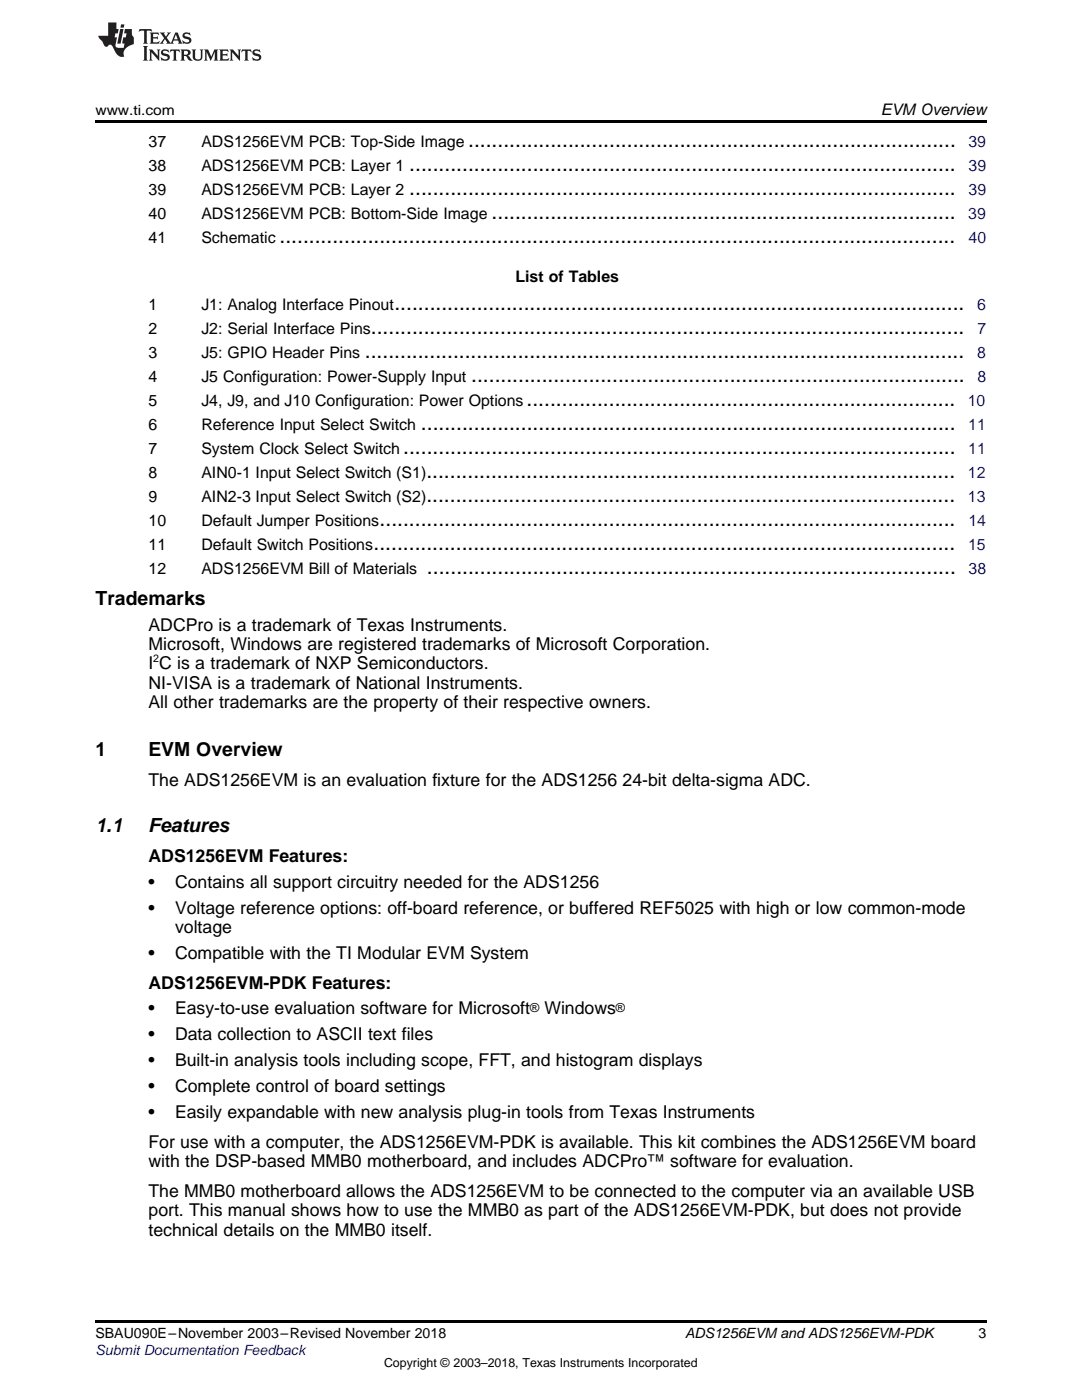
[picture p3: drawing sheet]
<svg xmlns="http://www.w3.org/2000/svg" width="216mm" height="279mm" viewBox="0 0 216 279" stroke-linecap="round" stroke-linejoin="round" font-family="sans-serif">
<defs><g id="words">
<g font-size="4.2">
<text x="93.4" y="29.2">...................................................................................</text>
<text x="81.7" y="34">.............................................................................................</text>
<text x="81.7" y="38.8">.............................................................................................</text>
<text x="98.1" y="43.6">...............................................................................</text>
<text x="55.8" y="48.4">...................................................................................................................</text>
<text x="78.7" y="61.8">.................................................................................................</text>
<text x="72.8" y="71.4">......................................................................................................</text>
<text x="74" y="66.6">.....................................................................................................</text>
<text x="94" y="76.2">....................................................................................</text>
<text x="105.1" y="81">.........................................................................</text>
<text x="84" y="85.8">...........................................................................................</text>
<text x="80.5" y="90.6">..............................................................................................</text>
<text x="85.1" y="95.4">..........................................................................................</text>
<text x="85.1" y="100.2">..........................................................................................</text>
<text x="75.7" y="105">..................................................................................................</text>
<text x="74.5" y="109.8">...................................................................................................</text>
<text x="85.2" y="114.6">..........................................................................................</text>
</g>
<g font-size="3.9">
<text x="19" y="120.7">Trademarks</text>
<text x="19" y="150.8">1</text>
<text x="29.6" y="150.8">EVM Overview</text>
<text x="19" y="166">1.1</text>
<text x="29.6" y="166">Features</text>
</g>
<g font-size="3.5">
<text x="29.6" y="125.8">ADCPro is a trademark of Texas Instruments.</text>
<text x="29.6" y="129.7">Microsoft, Windows are registered trademarks of Microsoft Corporation.</text>
<text x="29.6" y="133.6">I C is a trademark of NXP Semiconductors.</text>
<text x="29.6" y="137.5">NI-VISA is a trademark of National Instruments.</text>
<text x="29.6" y="141.4">All other trademarks are the property of their respective owners.</text>
<text x="29.6" y="156.8">The ADS1256EVM is an evaluation fixture for the ADS1256</text>
<text x="124.2" y="156.8">24-bit delta-sigma ADC.</text>
<text x="29.6" y="172">ADS1256EVM Features:</text>
<text x="29.6" y="177.2">•</text>
<text x="34.9" y="177.2">Contains all support circuitry needed for the ADS1256</text>
<text x="29.6" y="182.3">•</text>
<text x="34.9" y="182.3">Voltage reference options: off-board reference, or buffered REF5025 with high or low common-mode</text>
<text x="29.6" y="191.3">•</text>
<text x="34.9" y="186.2">voltage</text>
<text x="34.9" y="191.3">Compatible with the TI Modular EVM System</text>
<text x="29.6" y="197.3">ADS1256EVM-PDK Features:</text>
<text x="29.6" y="202.5">•</text>
<text x="34.9" y="202.5">Easy-to-use evaluation software for Microsoft</text>
<text x="108.6" y="202.5">Windows</text>
<text x="29.6" y="207.6">•</text>
<text x="34.9" y="207.6">Data collection to ASCII text files</text>
<text x="29.6" y="212.8">•</text>
<text x="34.9" y="212.8">Built-in analysis tools including scope, FFT, and histogram displays</text>
<text x="29.6" y="217.9">•</text>
<text x="34.9" y="217.9">Complete control of board settings</text>
<text x="29.6" y="223.1">•</text>
<text x="34.9" y="223.1">Easily expandable with new analysis plug-in tools from Texas Instruments</text>
<text x="29.6" y="229">For use with a computer, the ADS1256EVM-PDK is available. This kit combines the ADS1256EVM board</text>
<text x="29.6" y="232.9">with the DSP-based MMB0 motherboard, and includes ADCPro™ software for evaluation.</text>
<text x="29.6" y="238.9">The MMB0 motherboard allows the ADS1256EVM to be connected to the computer via an available USB</text>
<text x="29.6" y="242.7">port. This manual shows how to use the MMB0 as part of the ADS1256EVM-PDK, but does not provide</text>
<text x="29.6" y="246.6">technical details on the MMB0 itself.</text>
</g>
<g font-size="3.2">
<text x="175.8" y="23">EVM Overview</text>
<text x="29.6" y="29.2">37</text>
<text x="40.2" y="29.2">ADS1256EVM PCB: Top-Side Image</text>
<text x="29.6" y="34">38</text>
<text x="40.2" y="34">ADS1256EVM PCB: Layer 1</text>
<text x="29.6" y="38.8">39</text>
<text x="40.2" y="38.8">ADS1256EVM PCB: Layer 2</text>
<text x="29.6" y="43.6">40</text>
<text x="40.2" y="43.6">ADS1256EVM PCB: Bottom-Side Image</text>
<text x="29.6" y="48.4">41</text>
<text x="40.2" y="48.4">Schematic</text>
<text x="102.9" y="56.3">List of Tables</text>
<text x="29.6" y="61.8">1</text>
<text x="40.2" y="61.8">J1: Analog Interface Pinout</text>
<text x="29.6" y="66.6">2</text>
<text x="29.6" y="71.4">3</text>
<text x="40.2" y="66.6">J2: Serial Interface Pins</text>
<text x="40.2" y="71.4">J5: GPIO Header Pins</text>
<text x="29.6" y="76.2">4</text>
<text x="40.2" y="76.2">J5 Configuration: Power-Supply Input</text>
<text x="29.6" y="81">5</text>
<text x="40.2" y="81">J4, J9, and J10 Configuration: Power Options</text>
<text x="29.6" y="85.8">6</text>
<text x="40.2" y="85.8">Reference Input Select Switch</text>
<text x="29.6" y="90.6">7</text>
<text x="29.6" y="95.4">8</text>
<text x="40.2" y="90.6">System Clock Select Switch</text>
<text x="40.2" y="95.4">AIN0-1 Input Select Switch (S1)</text>
<text x="29.6" y="100.2">9</text>
<text x="40.2" y="100.2">AIN2-3 Input Select Switch (S2)</text>
<text x="29.6" y="105">10</text>
<text x="40.2" y="105">Default Jumper Positions</text>
<text x="29.6" y="109.8">11</text>
<text x="40.2" y="109.8">Default Switch Positions</text>
<text x="29.6" y="114.6">12</text>
<text x="40.2" y="114.6">ADS1256EVM Bill of Materials</text>
</g>
<g font-size="3.2" fill="#00f">
<text x="193.2" y="29.2">39</text>
<text x="193.3" y="34">39</text>
<text x="193.3" y="38.8">39</text>
<text x="193.2" y="43.6">39</text>
<text x="193.3" y="48.4">40</text>
<text x="195" y="61.8">6</text>
<text x="195" y="71.4">8</text>
<text x="195" y="66.6">7</text>
<text x="195" y="76.2">8</text>
<text x="193.1" y="81">10</text>
<text x="193.2" y="85.8">11</text>
<text x="193.1" y="95.4">12</text>
<text x="193.2" y="90.6">11</text>
<text x="193.1" y="100.2">13</text>
<text x="193.2" y="105">14</text>
<text x="193.2" y="109.8">15</text>
<text x="193.3" y="114.6">38</text>
</g>
<g font-size="2.8">
<text x="19" y="23">www.ti.com</text>
<text x="19" y="267.1">SBAU090E–November 2003–Revised November 2018</text>
<text x="136.7" y="267.1">ADS1256EVM and ADS1256EVM-PDK</text>
<text x="195.3" y="267">3</text>
</g>
<text font-size="2.8" fill="#00f" x="19" y="270.4">Submit Documentation Feedback</text>
<g font-size="2.5">
<text x="105.8" y="201.9">®</text>
<text x="122.9" y="201.9">®</text>
<text x="76.6" y="272.7">Copyright © 2003–2018, Texas Instruments Incorporated</text>
</g>
<text font-size="2.1" x="30.6" y="132.2">2</text>
</g></defs>
<path d="M19 24h177.8v.6h-177.8zM19 263.5h177.8v.6h-177.8z" fill="#000"/>
<g fill="#231f20">
<path d="M27.8 5.8l-.1 .6 .5-.3h.5l.1 .2v2.1l-.3 .3h1l-.2-.3v-2.1v-.2h.6l.4 .3-.1-.6zM29.9 6.5l.2 .4v1.5l-.2 .3h1.8l.1-.5a1.04 1.04 0 0 1-1.2 .1v-.6h.5l.4 .2v-.7l-.4 .2h-.5v-.6h.8l.3 .2-.1-.5zM31.9 6.5l.9 1.1-1 1.1h.9l-.2-.2 .4-.7 .5 .7-.2 .2h1.5l-.2-.2 .1-.4h.9l.2 .4-.2 .2h.9l-.2-.3-.7-1.9h-.5l-.9 2.1-.8-1.1 .8-1h-.8l.2 .3-.4 .5-.4-.6 .2-.2zM35.1 6.9l.4 .9h-.8zM36.6 6.6a.63 .63 0 0 0-.2 .7 .63 .63 0 0 0 .6 .4l.6 .2 .2 .2a.75 .75 0 0 1-.8 .4 .75 .75 0 0 1-.6-.5l.1 .7 .2-.1a1.11 1.11 0 0 0 1.5-.5 1.13 1.13 0 0 0-1.3-.9v-.3a1.04 1.04 0 0 1 1.1 .2l-.1-.6-.2 .1-.5-.1zM28.5 9.2l.3 .3v2.2l-.3 .4h1l-.2-.4v-2.2l.2-.3zM29.7 9.9l.2 .3v1.5l-.2 .4h.7l-.2-.4v-1.3l1.6 1.7v-1.9l.2-.3h-.7l.2 .3v.9l-1.1-1.2zM32.3 10a.62 .62 0 0 0-.2 .7 .62 .62 0 0 0 .6 .4l.6 .2 .2 .2a.76 .76 0 0 1-.8 .4 .76 .76 0 0 1-.6-.5l.1 .7 .2-.1a1.11 1.11 0 0 0 1.5-.6 1.13 1.13 0 0 0-1.3-.8v-.3a1.04 1.04 0 0 1 1.1 .1l-.1-.5-.2 .1-.5-.2zM34 9.9l-.1 .6a.61 .61 0 0 1 .7-.3l.1 1.5-.3 .4h1l-.3-.4 .1-1.5a.63 .63 0 0 1 .7 .3l-.1-.6zM36 9.9l.2 .3v1.5l-.2 .4h.9l-.2-.2v-.7l.6 .2a.76 .76 0 0 0 1.1 .6l-1-.9a.58 .58 0 0 0 .6-.6 .58 .58 0 0 0-.5-.6zM36.7 10.2l.1-.1a.45 .45 0 0 1 .6 .1 .45 .45 0 0 1 .1 .5l-.8 .2zM38.2 9.9l.2 .2a2.17 2.17 0 0 0 .4 1.9 .99 .99 0 0 0 1.6-.7v-1.1l.2-.3h-.7l.1 .2a1.92 1.92 0 0 1-.1 1.7 .6 .6 0 0 1-1-.5v-1.1l.2-.3zM40.7 9.9l.2 .3v1.5l-.2 .4h.7l-.2-.4v-1.4l.8 1.8 .9-1.8v1.4l-.2 .4h.9l-.3-.4v-1.5l.3-.3h-.8l-.6 1.4-.7-1.4zM43.7 9.9l.3 .3v1.5l-.3 .4h1.9l.1-.6a1.04 1.04 0 0 1-1.3 .2v-.6h.6l.4 .1v-.6l-.4 .2h-.6l.1-.6h.7l.4 .2-.1-.5zM45.8 9.9l.2 .3v1.5l-.2 .4h.8l-.3-.4v-1.3l1.6 1.7v-1.9l.2-.3h-.7l.2 .3v.9l-1.1-1.2zM48.3 9.9l-.1 .6a.61 .61 0 0 1 .7-.3v1.5l-.2 .4h.9l-.2-.4v-1.5a.63 .63 0 0 1 .8 .3l-.1-.6zM50.6 10a.62 .62 0 0 0-.2 .7 .62 .62 0 0 0 .6 .4l.6 .2 .1 .2a.76 .76 0 0 1-.7 .4 .76 .76 0 0 1-.6-.5l.1 .7 .1-.1a1.11 1.11 0 0 0 1.5-.6 1.13 1.13 0 0 0-1.2-.8l-.1-.3a1.04 1.04 0 0 1 1.2 .1l-.2-.5-.1 .1-.5-.2z"/>
<path d="M21.6 4.5v2.6h-2l.1 .4 .8 .9a.91 .91 0 0 0 .9 .9 .56 .56 0 0 1 .5-.4 .56 .56 0 0 1 .5 .3l.4 .8a1.53 1.53 0 0 0 2 1.3 1.54 1.54 0 0 1 1-2.1l.9-.4-.1-1.4a1.52 1.52 0 0 1-.3-1.6h-1.4l-.1 .9h.5l-.2 .8h-.5l-.2 .9v.2l.4 .1-.1 .9a1.93 1.93 0 0 1-1.6-.3l.2-1.8h-.4l.1-.8h.5l.2-.9h-.5v-1.3zM24 5.8l-.6 2.9h.7l.5-2.9zM24.2 4.9l-.2 .6h.7l.1-.6z"/>
</g>
<use href="#words"/>
</svg>
